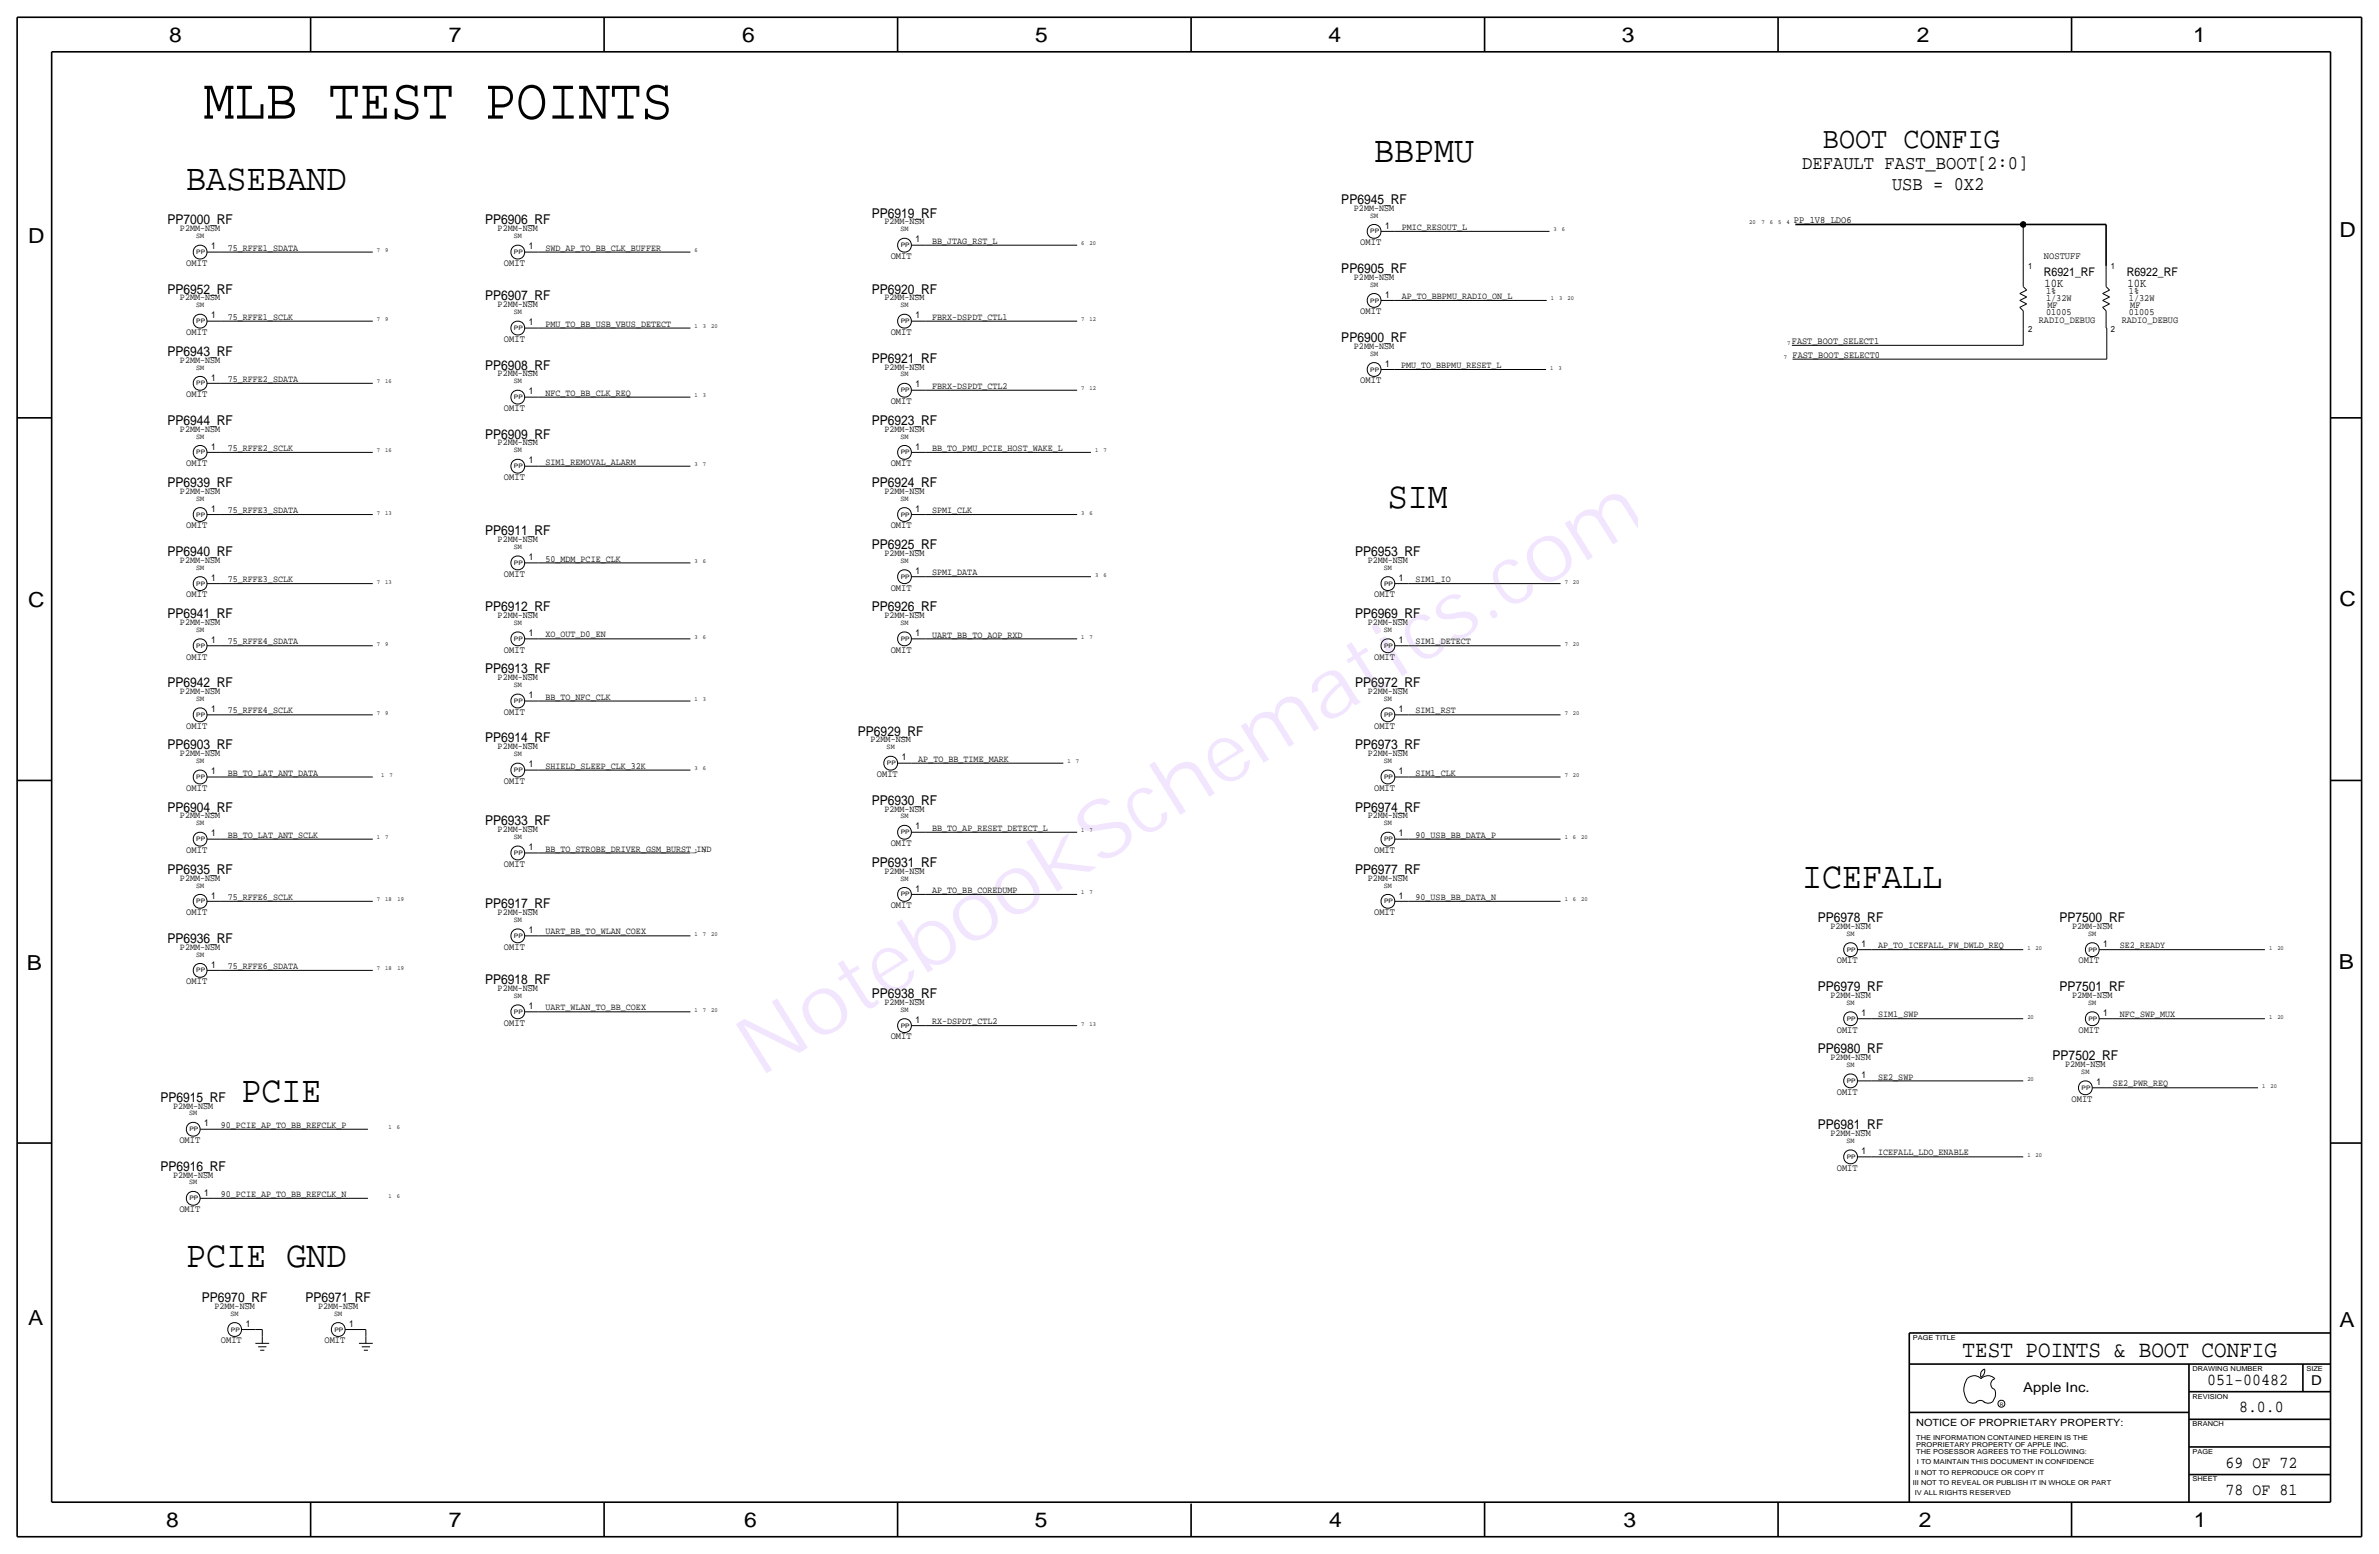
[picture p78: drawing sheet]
<svg xmlns="http://www.w3.org/2000/svg" width="875mm" height="572mm" viewBox="0 0 875 572" stroke-linecap="round" stroke-linejoin="round" font-family="sans-serif">
<defs><g id="words">
<text font-size="30.2" fill="#9f40ff" x="279.3" y="396.5" transform="rotate(-32 279.3 396.5)">NotebookSchematics.com</text>
<text font-size="21.5" x="74.8" y="43.6">MLB TEST POINTS</text>
<g font-size="13.8">
<text x="505.4" y="59.7">BBPMU</text>
<text x="68.5" y="69.9">BASEBAND</text>
<text x="510.5" y="186.7">SIM</text>
<text x="662.9" y="326.4">ICEFALL</text>
<text x="88.8" y="405.4">PCIE</text>
<text x="68.5" y="466.1">PCIE GND</text>
</g>
<text font-size="11.1" x="670.5" y="54.6">BOOT CONFIG</text>
<text font-size="8.6" x="721.9" y="499.1">TEST POINTS &amp; BOOT CONFIG</text>
<g font-size="7.6">
<text x="62.2" y="15.5">8</text>
<text x="165" y="15.5">7</text>
<text x="273" y="15.5">6</text>
<text x="380.7" y="15.5">5</text>
<text x="488.6" y="15.5">4</text>
<text x="596.6" y="15.5">3</text>
<text x="705.1" y="15.5">2</text>
<text x="806.7" y="15.5">1</text>
<text x="10.4" y="89.4">D</text>
<text x="860.5" y="87.1">D</text>
<text x="10.4" y="223.3">C</text>
<text x="860.5" y="222.8">C</text>
<text x="9.8" y="356.6">B</text>
<text x="860.3" y="356.4">B</text>
<text x="10.4" y="487.4">A</text>
<text x="860.5" y="488.2">A</text>
<text x="61.2" y="561.6">8</text>
<text x="165" y="561.6">7</text>
<text x="273.8" y="561.6">6</text>
<text x="380.7" y="561.6">5</text>
<text x="488.9" y="561.6">4</text>
<text x="597.1" y="561.6">3</text>
<text x="705.8" y="561.6">2</text>
<text x="806.9" y="561.6">1</text>
</g>
<g font-size="7.1">
<text x="662.9" y="62.2">DEFAULT FAST_BOOT[2:0]</text>
<text x="695.9" y="69.9">USB = 0X2</text>
</g>
<g font-size="6.2">
<text x="811.9" y="509.3">051-00482</text>
<text x="823.6" y="519.4">8.0.0</text>
<text x="818.6" y="539.7">69 OF 72</text>
<text x="818.6" y="549.9">78 OF 81</text>
</g>
<g font-size="5">
<text x="493.4" y="74.9">PP6945_RF</text>
<text x="61.6" y="82.5">PP7000_RF</text>
<text x="178.4" y="82.5">PP6906_RF</text>
<text x="320.6" y="80">PP6919_RF</text>
<text x="493.4" y="100.3">PP6905_RF</text>
<text x="61.6" y="108">PP6952_RF</text>
<text x="320.6" y="108">PP6920_RF</text>
<text x="178.4" y="110.5">PP6907_RF</text>
<text x="493.4" y="125.7">PP6900_RF</text>
<text x="61.6" y="130.8">PP6943_RF</text>
<text x="178.4" y="135.9">PP6908_RF</text>
<text x="320.6" y="133.3">PP6921_RF</text>
<text x="61.6" y="156.2">PP6944_RF</text>
<text x="178.4" y="161.3">PP6909_RF</text>
<text x="320.6" y="156.2">PP6923_RF</text>
<text x="61.6" y="179.1">PP6939_RF</text>
<text x="320.6" y="179.1">PP6924_RF</text>
<text x="178.4" y="196.8">PP6911_RF</text>
<text x="320.6" y="201.9">PP6925_RF</text>
<text x="61.6" y="204.5">PP6940_RF</text>
<text x="498.4" y="204.5">PP6953_RF</text>
<text x="61.6" y="227.3">PP6941_RF</text>
<text x="178.4" y="224.8">PP6912_RF</text>
<text x="320.6" y="224.8">PP6926_RF</text>
<text x="498.4" y="227.3">PP6969_RF</text>
<text x="178.4" y="247.7">PP6913_RF</text>
<text x="61.6" y="252.7">PP6942_RF</text>
<text x="498.4" y="252.7">PP6972_RF</text>
<text x="61.6" y="275.6">PP6903_RF</text>
<text x="178.4" y="273">PP6914_RF</text>
<text x="315.6" y="270.5">PP6929_RF</text>
<text x="498.4" y="275.6">PP6973_RF</text>
<text x="61.6" y="298.4">PP6904_RF</text>
<text x="320.6" y="295.9">PP6930_RF</text>
<text x="498.4" y="298.4">PP6974_RF</text>
<text x="178.4" y="303.5">PP6933_RF</text>
<text x="61.6" y="321.3">PP6935_RF</text>
<text x="320.6" y="318.8">PP6931_RF</text>
<text x="498.4" y="321.3">PP6977_RF</text>
<text x="178.4" y="334">PP6917_RF</text>
<text x="668.6" y="339.1">PP6978_RF</text>
<text x="757.5" y="339.1">PP7500_RF</text>
<text x="61.6" y="346.7">PP6936_RF</text>
<text x="178.4" y="361.9">PP6918_RF</text>
<text x="668.6" y="364.5">PP6979_RF</text>
<text x="757.5" y="364.5">PP7501_RF</text>
<text x="320.6" y="367">PP6938_RF</text>
<text x="668.6" y="387.4">PP6980_RF</text>
<text x="755" y="389.9">PP7502_RF</text>
<text x="59" y="405.1">PP6915_RF</text>
<text x="668.6" y="415.3">PP6981_RF</text>
<text x="59" y="430.5">PP6916_RF</text>
<text x="74.3" y="478.8">PP6970_RF</text>
<text x="112.4" y="478.8">PP6971_RF</text>
<text x="850.1" y="509.3">D</text>
<text x="744.2" y="511.8">Apple Inc.</text>
</g>
<g font-size="4.4">
<text x="751.8" y="101.6">R6921_RF</text>
<text x="782.3" y="101.6">R6922_RF</text>
<text x="752" y="105.4">10K</text>
<text x="782.5" y="105.4">10K</text>
</g>
<text font-size="3.7" x="704.8" y="524.5">NOTICE OF PROPRIETARY PROPERTY:</text>
<g font-size="3.6">
<text x="659.8" y="82">PP_1V8_LDO6</text>
<text x="327.6" y="95.3">OMIT</text>
<text x="500.3" y="90.2">OMIT</text>
<text x="751.8" y="95.3">NOSTUFF</text>
<text x="68.5" y="97.8">OMIT</text>
<text x="185.4" y="97.8">OMIT</text>
<text x="500.3" y="115.6">OMIT</text>
<text x="68.5" y="123.2">OMIT</text>
<text x="185.4" y="125.7">OMIT</text>
<text x="327.6" y="123.2">OMIT</text>
<text x="500.3" y="141">OMIT</text>
<text x="68.5" y="146">OMIT</text>
<text x="327.6" y="148.6">OMIT</text>
<text x="185.4" y="151.1">OMIT</text>
<text x="68.5" y="171.4">OMIT</text>
<text x="327.6" y="171.4">OMIT</text>
<text x="185.4" y="176.5">OMIT</text>
<text x="68.5" y="194.3">OMIT</text>
<text x="327.6" y="194.3">OMIT</text>
<text x="185.4" y="212.1">OMIT</text>
<text x="68.5" y="219.7">OMIT</text>
<text x="327.6" y="217.2">OMIT</text>
<text x="505.4" y="219.7">OMIT</text>
<text x="68.5" y="242.6">OMIT</text>
<text x="185.4" y="240">OMIT</text>
<text x="327.6" y="240">OMIT</text>
<text x="505.4" y="242.6">OMIT</text>
<text x="185.4" y="262.9">OMIT</text>
<text x="68.5" y="268">OMIT</text>
<text x="505.4" y="268">OMIT</text>
<text x="322.5" y="285.8">OMIT</text>
<text x="68.5" y="290.8">OMIT</text>
<text x="185.4" y="288.3">OMIT</text>
<text x="505.4" y="290.8">OMIT</text>
<text x="327.6" y="311.1">OMIT</text>
<text x="68.5" y="313.7">OMIT</text>
<text x="505.4" y="313.7">OMIT</text>
<text x="185.4" y="318.8">OMIT</text>
<text x="327.6" y="334">OMIT</text>
<text x="68.5" y="336.6">OMIT</text>
<text x="505.4" y="336.6">OMIT</text>
<text x="185.4" y="349.2">OMIT</text>
<text x="675.6" y="354.3">OMIT</text>
<text x="764.5" y="354.3">OMIT</text>
<text x="68.5" y="361.9">OMIT</text>
<text x="185.4" y="377.2">OMIT</text>
<text x="327.6" y="382.3">OMIT</text>
<text x="675.6" y="379.7">OMIT</text>
<text x="764.5" y="379.7">OMIT</text>
<text x="675.6" y="402.6">OMIT</text>
<text x="762" y="405.1">OMIT</text>
<text x="66" y="420.4">OMIT</text>
<text x="675.6" y="430.5">OMIT</text>
<text x="66" y="445.8">OMIT</text>
<text x="81.2" y="494">OMIT</text>
<text x="119.3" y="494">OMIT</text>
</g>
<g font-size="3.5">
<text x="498" y="77.5">P2MM-NSM</text>
<text x="325.3" y="82.6">P2MM-NSM</text>
<text x="66.2" y="85.1">P2MM-NSM</text>
<text x="183" y="85.1">P2MM-NSM</text>
<text x="336.8" y="89.2">1</text>
<text x="342.8" y="89.7">BB_JTAG_RST_L</text>
<text x="509.5" y="84.1">1</text>
<text x="515.6" y="84.6">PMIC_RESOUT_L</text>
<text x="77.7" y="91.7">1</text>
<text x="83.8" y="92.2">75_RFFE1_SDATA</text>
<text x="194.5" y="91.7">1</text>
<text x="200.6" y="92.2">SWD_AP_TO_BB_CLK_BUFFER</text>
<text x="498" y="102.9">P2MM-NSM</text>
<text x="752.6" y="108">1%</text>
<text x="783" y="108">1%</text>
<text x="66.2" y="110.5">P2MM-NSM</text>
<text x="183" y="113">P2MM-NSM</text>
<text x="325.3" y="110.5">P2MM-NSM</text>
<text x="509.5" y="109.5">1</text>
<text x="515.6" y="110">AP_TO_BBPMU_RADIO_ON_L</text>
<text x="752.6" y="110.7">1/32W</text>
<text x="753.1" y="113.3">MF</text>
<text x="783" y="110.7">1/32W</text>
<text x="783.5" y="113.3">MF</text>
<text x="77.7" y="117.1">1</text>
<text x="83.8" y="117.6">75_RFFE1_SCLK</text>
<text x="194.5" y="119.6">1</text>
<text x="336.8" y="117.1">1</text>
<text x="342.8" y="117.6">FBRX-DSPDT_CTL1</text>
<text x="749.9" y="118.9">RADIO_DEBUG</text>
<text x="752.6" y="115.8">01005</text>
<text x="780.4" y="118.9">RADIO_DEBUG</text>
<text x="783" y="115.8">01005</text>
<text x="200.6" y="120.1">PMU_TO_BB_USB_VBUS_DETECT</text>
<text x="498" y="128.3">P2MM-NSM</text>
<text x="659.1" y="126.5">FAST_BOOT_SELECT1</text>
<text x="659.3" y="131.6">FAST_BOOT_SELECT0</text>
<text x="66.2" y="133.4">P2MM-NSM</text>
<text x="325.3" y="135.9">P2MM-NSM</text>
<text x="509.5" y="134.9">1</text>
<text x="515.3" y="135.4">PMU_TO_BBPMU_RESET_L</text>
<text x="77.7" y="140">1</text>
<text x="83.8" y="140.5">75_RFFE2_SDATA</text>
<text x="183" y="138.4">P2MM-NSM</text>
<text x="336.8" y="142.5">1</text>
<text x="342.8" y="143">FBRX-DSPDT_CTL2</text>
<text x="194.5" y="145">1</text>
<text x="200.6" y="145.5">NFC_TO_BB_CLK_REQ</text>
<text x="66.2" y="158.8">P2MM-NSM</text>
<text x="325.3" y="158.8">P2MM-NSM</text>
<text x="77.7" y="165.4">1</text>
<text x="83.8" y="165.9">75_RFFE2_SCLK</text>
<text x="183" y="163.8">P2MM-NSM</text>
<text x="336.8" y="165.4">1</text>
<text x="342.8" y="165.9">BB_TO_PMU_PCIE_HOST_WAKE_L</text>
<text x="194.5" y="170.4">1</text>
<text x="200.6" y="170.9">SIM1_REMOVAL_ALARM</text>
<text x="66.2" y="181.6">P2MM-NSM</text>
<text x="325.3" y="181.6">P2MM-NSM</text>
<text x="77.7" y="188.2">1</text>
<text x="83.8" y="188.7">75_RFFE3_SDATA</text>
<text x="336.8" y="188.2">1</text>
<text x="342.8" y="188.7">SPMI_CLK</text>
<text x="183" y="199.4">P2MM-NSM</text>
<text x="66.2" y="207">P2MM-NSM</text>
<text x="194.5" y="206">1</text>
<text x="200.6" y="206.5">50_MDM_PCIE_CLK</text>
<text x="325.3" y="204.5">P2MM-NSM</text>
<text x="503.1" y="207">P2MM-NSM</text>
<text x="77.7" y="213.6">1</text>
<text x="83.8" y="214.1">75_RFFE3_SCLK</text>
<text x="336.8" y="211.1">1</text>
<text x="342.8" y="211.6">SPMI_DATA</text>
<text x="514.6" y="213.6">1</text>
<text x="520.6" y="214.1">SIM1_IO</text>
<text x="183" y="227.3">P2MM-NSM</text>
<text x="325.3" y="227.3">P2MM-NSM</text>
<text x="66.2" y="229.9">P2MM-NSM</text>
<text x="194.5" y="233.9">1</text>
<text x="336.8" y="233.9">1</text>
<text x="503.1" y="229.9">P2MM-NSM</text>
<text x="77.7" y="236.5">1</text>
<text x="83.8" y="237">75_RFFE4_SDATA</text>
<text x="200.6" y="234.4">XO_OUT_D0_EN</text>
<text x="342.8" y="234.4">UART_BB_TO_AOP_RXD</text>
<text x="514.6" y="236.5">1</text>
<text x="520.6" y="237">SIM1_DETECT</text>
<text x="183" y="250.2">P2MM-NSM</text>
<text x="66.2" y="255.3">P2MM-NSM</text>
<text x="194.5" y="256.8">1</text>
<text x="200.6" y="257.3">BB_TO_NFC_CLK</text>
<text x="503.1" y="255.3">P2MM-NSM</text>
<text x="77.7" y="261.9">1</text>
<text x="83.8" y="262.4">75_RFFE4_SCLK</text>
<text x="514.6" y="261.9">1</text>
<text x="520.6" y="262.4">SIM1_RST</text>
<text x="183" y="275.6">P2MM-NSM</text>
<text x="320.2" y="273.1">P2MM-NSM</text>
<text x="66.2" y="278.1">P2MM-NSM</text>
<text x="331.7" y="279.7">1</text>
<text x="337.8" y="280.2">AP_TO_BB_TIME_MARK</text>
<text x="503.1" y="278.1">P2MM-NSM</text>
<text x="77.7" y="284.7">1</text>
<text x="83.8" y="285.2">BB_TO_LAT_ANT_DATA</text>
<text x="194.5" y="282.2">1</text>
<text x="200.6" y="282.7">SHIELD_SLEEP_CLK_32K</text>
<text x="514.6" y="284.7">1</text>
<text x="520.6" y="285.2">SIM1_CLK</text>
<text x="325.3" y="298.4">P2MM-NSM</text>
<text x="66.2" y="301">P2MM-NSM</text>
<text x="336.8" y="305.1">1</text>
<text x="342.8" y="305.6">BB_TO_AP_RESET_DETECT_L</text>
<text x="503.1" y="301">P2MM-NSM</text>
<text x="77.7" y="307.6">1</text>
<text x="83.8" y="308.1">BB_TO_LAT_ANT_SCLK</text>
<text x="183" y="306.1">P2MM-NSM</text>
<text x="514.6" y="307.6">1</text>
<text x="520.6" y="308.1">90_USB_BB_DATA_P</text>
<text x="194.5" y="312.7">1</text>
<text x="200.6" y="313.2">BB_TO_STROBE_DRIVER_GSM_BURST_IND</text>
<text x="66.2" y="323.9">P2MM-NSM</text>
<text x="325.3" y="321.3">P2MM-NSM</text>
<text x="503.1" y="323.8">P2MM-NSM</text>
<text x="336.8" y="327.9">1</text>
<text x="342.8" y="328.4">AP_TO_BB_COREDUMP</text>
<text x="77.7" y="330.5">1</text>
<text x="83.8" y="331">75_RFFE6_SCLK</text>
<text x="514.6" y="330.5">1</text>
<text x="520.6" y="331">90_USB_BB_DATA_N</text>
<text x="183" y="336.6">P2MM-NSM</text>
<text x="673.3" y="341.6">P2MM-NSM</text>
<text x="762.2" y="341.6">P2MM-NSM</text>
<text x="194.5" y="343.2">1</text>
<text x="200.6" y="343.7">UART_BB_TO_WLAN_COEX</text>
<text x="66.2" y="349.2">P2MM-NSM</text>
<text x="684.7" y="348.2">1</text>
<text x="690.8" y="348.7">AP_TO_ICEFALL_FW_DWLD_REQ</text>
<text x="773.6" y="348.2">1</text>
<text x="779.7" y="348.7">SE2_READY</text>
<text x="77.7" y="355.9">1</text>
<text x="83.8" y="356.4">75_RFFE6_SDATA</text>
<text x="183" y="364.5">P2MM-NSM</text>
<text x="194.5" y="371.1">1</text>
<text x="200.6" y="371.6">UART_WLAN_TO_BB_COEX</text>
<text x="325.3" y="369.6">P2MM-NSM</text>
<text x="673.3" y="367">P2MM-NSM</text>
<text x="762.2" y="367">P2MM-NSM</text>
<text x="336.8" y="376.2">1</text>
<text x="342.8" y="376.7">RX-DSPDT_CTL2</text>
<text x="684.7" y="373.6">1</text>
<text x="690.8" y="374.1">SIM1_SWP</text>
<text x="773.6" y="373.6">1</text>
<text x="779.7" y="374.1">NFC_SWP_MUX</text>
<text x="673.3" y="389.9">P2MM-NSM</text>
<text x="759.6" y="392.4">P2MM-NSM</text>
<text x="684.7" y="396.5">1</text>
<text x="690.8" y="397">SE2_SWP</text>
<text x="771.1" y="399">1</text>
<text x="777.2" y="399.5">SE2_PWR_REQ</text>
<text x="63.7" y="407.7">P2MM-NSM</text>
<text x="75.1" y="414.3">1</text>
<text x="81.2" y="414.8">90_PCIE_AP_TO_BB_REFCLK_P</text>
<text x="673.3" y="417.8">P2MM-NSM</text>
<text x="684.7" y="424.4">1</text>
<text x="690.8" y="424.9">ICEFALL_LDO_ENABLE</text>
<text x="63.7" y="433.1">P2MM-NSM</text>
<text x="75.1" y="439.7">1</text>
<text x="81.2" y="440.2">90_PCIE_AP_TO_BB_REFCLK_N</text>
<text x="78.9" y="481.3">P2MM-NSM</text>
<text x="117" y="481.3">P2MM-NSM</text>
<text x="90.4" y="487.9">1</text>
<text x="128.5" y="487.9">1</text>
</g>
<g font-size="3.2">
<text x="745.9" y="99.1">1</text>
<text x="776.4" y="99.1">1</text>
<text x="745.9" y="121.9">2</text>
<text x="776.4" y="121.9">2</text>
</g>
<g font-size="2.8">
<text x="503.9" y="80">SM</text>
<text x="72.1" y="87.6">SM</text>
<text x="189" y="87.6">SM</text>
<text x="331.2" y="85.1">SM</text>
<text x="503.9" y="105.4">SM</text>
<text x="72.1" y="113">SM</text>
<text x="331.2" y="113">SM</text>
<text x="189" y="115.6">SM</text>
<text x="503.9" y="130.8">SM</text>
<text x="72.1" y="135.9">SM</text>
<text x="189" y="141">SM</text>
<text x="331.2" y="138.4">SM</text>
<text x="72.1" y="161.3">SM</text>
<text x="331.2" y="161.3">SM</text>
<text x="189" y="166.4">SM</text>
<text x="72.1" y="184.1">SM</text>
<text x="331.2" y="184.1">SM</text>
<text x="189" y="201.9">SM</text>
<text x="72.1" y="209.5">SM</text>
<text x="331.2" y="207">SM</text>
<text x="509" y="209.5">SM</text>
<text x="72.1" y="232.4">SM</text>
<text x="189" y="229.9">SM</text>
<text x="331.2" y="229.9">SM</text>
<text x="509" y="232.4">SM</text>
<text x="72.1" y="257.8">SM</text>
<text x="189" y="252.7">SM</text>
<text x="509" y="257.8">SM</text>
<text x="326.1" y="275.6">SM</text>
<text x="72.1" y="280.7">SM</text>
<text x="189" y="278.1">SM</text>
<text x="509" y="280.7">SM</text>
<text x="72.1" y="303.5">SM</text>
<text x="331.2" y="301">SM</text>
<text x="509" y="303.5">SM</text>
<text x="189" y="308.6">SM</text>
<text x="331.2" y="323.8">SM</text>
<text x="72.1" y="326.4">SM</text>
<text x="509" y="326.4">SM</text>
<text x="189" y="339.1">SM</text>
<text x="679.2" y="344.2">SM</text>
<text x="768.1" y="344.2">SM</text>
<text x="72.1" y="351.8">SM</text>
<text x="189" y="367">SM</text>
<text x="679.2" y="369.6">SM</text>
<text x="768.1" y="369.6">SM</text>
<text x="331.2" y="372.1">SM</text>
<text x="679.2" y="392.4">SM</text>
<text x="765.5" y="395">SM</text>
<text x="69.6" y="410.2">SM</text>
<text x="679.2" y="420.4">SM</text>
<text x="69.6" y="435.6">SM</text>
<text x="84.8" y="483.9">SM</text>
<text x="122.9" y="483.9">SM</text>
</g>
<g font-size="2.5">
<text x="703.5" y="492.8">PAGE TITLE</text>
<text x="806.4" y="504.2">DRAWING NUMBER</text>
<text x="848.3" y="504.2">SIZE</text>
<text x="806.4" y="514.4">REVISION</text>
<text x="806.4" y="524.5">BRANCH</text>
<text x="704.8" y="532.1">PROPRIETARY PROPERTY OF APPLE INC.</text>
<text x="704.8" y="529.6">THE INFORMATION CONTAINED HEREIN IS THE</text>
<text x="704.8" y="534.7">THE POSESSOR AGREES TO THE FOLLOWING:</text>
<text x="705.1" y="538.5">I TO MAINTAIN THIS DOCUMENT IN CONFIDENCE</text>
<text x="806.4" y="534.7">PAGE</text>
<text x="704.3" y="542.3">II NOT TO REPRODUCE OR COPY IT</text>
<text x="806.4" y="544.8">SHEET</text>
<text x="703.5" y="546.1">III NOT TO REVEAL OR PUBLISH IT IN WHOLE OR PART</text>
<text x="704.3" y="549.9">IV ALL RIGHTS RESERVED</text>
</g>
<g font-size="2.3">
<text x="643.4" y="82.5">20</text>
<text x="648" y="82.5">7</text>
<text x="651" y="82.5">6</text>
<text x="654.1" y="82.5">5</text>
<text x="657.1" y="82.5">4</text>
<text x="504" y="85.9">PP</text>
<text x="571.5" y="85.1">3</text>
<text x="574.5" y="85.1">6</text>
<text x="72.2" y="93.5">PP</text>
<text x="138.6" y="92.7">7</text>
<text x="141.7" y="92.7">9</text>
<text x="189" y="93.5">PP</text>
<text x="255.5" y="92.7">6</text>
<text x="331.3" y="90.9">PP</text>
<text x="397.7" y="90.2">6</text>
<text x="400.8" y="90.2">20</text>
<text x="504" y="111.3">PP</text>
<text x="570.4" y="110.5">1</text>
<text x="573.5" y="110.5">3</text>
<text x="576.5" y="110.5">20</text>
<text x="72.2" y="118.9">PP</text>
<text x="138.6" y="118.1">7</text>
<text x="141.7" y="118.1">9</text>
<text x="331.3" y="118.9">PP</text>
<text x="397.7" y="118.1">7</text>
<text x="400.8" y="118.1">12</text>
<text x="189" y="121.4">PP</text>
<text x="255.5" y="120.7">1</text>
<text x="258.5" y="120.7">3</text>
<text x="261.6" y="120.7">20</text>
<text x="657.4" y="127">7</text>
<text x="504" y="136.7">PP</text>
<text x="570.2" y="135.9">1</text>
<text x="573.2" y="135.9">3</text>
<text x="656.1" y="132.1">7</text>
<text x="72.2" y="141.7">PP</text>
<text x="138.6" y="141">7</text>
<text x="141.7" y="141">16</text>
<text x="397.7" y="143.5">7</text>
<text x="400.8" y="143.5">12</text>
<text x="189" y="146.8">PP</text>
<text x="255.5" y="146.1">1</text>
<text x="258.5" y="146.1">3</text>
<text x="331.3" y="144.3">PP</text>
<text x="72.2" y="167.1">PP</text>
<text x="138.6" y="166.4">7</text>
<text x="141.7" y="166.4">16</text>
<text x="331.3" y="167.1">PP</text>
<text x="402.8" y="166.4">1</text>
<text x="405.8" y="166.4">7</text>
<text x="189" y="172.2">PP</text>
<text x="255.5" y="171.4">3</text>
<text x="258.5" y="171.4">7</text>
<text x="72.2" y="190">PP</text>
<text x="138.6" y="189.2">7</text>
<text x="141.7" y="189.2">13</text>
<text x="331.3" y="190">PP</text>
<text x="397.7" y="189.2">3</text>
<text x="400.8" y="189.2">6</text>
<text x="189" y="207.8">PP</text>
<text x="255.5" y="207">3</text>
<text x="258.5" y="207">6</text>
<text x="72.2" y="215.4">PP</text>
<text x="138.6" y="214.6">7</text>
<text x="141.7" y="214.6">13</text>
<text x="331.3" y="212.9">PP</text>
<text x="402.8" y="212.1">3</text>
<text x="405.8" y="212.1">6</text>
<text x="509.1" y="215.4">PP</text>
<text x="575.5" y="214.6">7</text>
<text x="578.6" y="214.6">20</text>
<text x="72.2" y="238.3">PP</text>
<text x="138.6" y="237.5">7</text>
<text x="141.7" y="237.5">9</text>
<text x="189" y="235.7">PP</text>
<text x="255.5" y="234.9">3</text>
<text x="258.5" y="234.9">6</text>
<text x="331.3" y="235.7">PP</text>
<text x="397.7" y="234.9">1</text>
<text x="400.8" y="234.9">7</text>
<text x="509.1" y="238.3">PP</text>
<text x="575.5" y="237.5">7</text>
<text x="578.6" y="237.5">20</text>
<text x="255.5" y="257.8">1</text>
<text x="258.5" y="257.8">3</text>
<text x="72.2" y="263.7">PP</text>
<text x="138.6" y="262.9">7</text>
<text x="141.7" y="262.9">9</text>
<text x="189" y="258.6">PP</text>
<text x="509.1" y="263.7">PP</text>
<text x="575.5" y="262.9">7</text>
<text x="578.6" y="262.9">20</text>
<text x="326.2" y="281.4">PP</text>
<text x="392.6" y="280.7">1</text>
<text x="395.7" y="280.7">7</text>
<text x="72.2" y="286.5">PP</text>
<text x="140.2" y="285.8">1</text>
<text x="143.2" y="285.8">7</text>
<text x="189" y="284">PP</text>
<text x="255.5" y="283.2">3</text>
<text x="258.5" y="283.2">6</text>
<text x="509.1" y="286.5">PP</text>
<text x="575.5" y="285.8">7</text>
<text x="578.6" y="285.8">20</text>
<text x="72.2" y="309.4">PP</text>
<text x="138.6" y="308.6">1</text>
<text x="141.7" y="308.6">7</text>
<text x="331.3" y="306.8">PP</text>
<text x="397.7" y="306.1">1</text>
<text x="400.8" y="306.1">7</text>
<text x="509.1" y="309.4">PP</text>
<text x="575.5" y="308.6">1</text>
<text x="578.6" y="308.6">6</text>
<text x="581.6" y="308.6">20</text>
<text x="189" y="314.5">PP</text>
<text x="255.5" y="313.7">1</text>
<text x="258.5" y="313.7">7</text>
<text x="331.3" y="329.7">PP</text>
<text x="397.7" y="328.9">1</text>
<text x="400.8" y="328.9">7</text>
<text x="72.2" y="332.2">PP</text>
<text x="138.6" y="331.5">7</text>
<text x="141.7" y="331.5">18</text>
<text x="146.3" y="331.5">19</text>
<text x="509.1" y="332.2">PP</text>
<text x="575.5" y="331.5">1</text>
<text x="578.6" y="331.5">6</text>
<text x="581.6" y="331.5">20</text>
<text x="189" y="344.9">PP</text>
<text x="255.5" y="344.2">1</text>
<text x="258.5" y="344.2">7</text>
<text x="261.6" y="344.2">20</text>
<text x="679.3" y="350">PP</text>
<text x="745.7" y="349.2">1</text>
<text x="748.7" y="349.2">20</text>
<text x="768.2" y="350">PP</text>
<text x="834.6" y="349.3">1</text>
<text x="837.6" y="349.3">20</text>
<text x="72.2" y="357.6">PP</text>
<text x="138.6" y="356.9">7</text>
<text x="141.7" y="356.9">18</text>
<text x="146.3" y="356.9">19</text>
<text x="189" y="372.9">PP</text>
<text x="255.5" y="372.1">1</text>
<text x="258.5" y="372.1">7</text>
<text x="261.6" y="372.1">20</text>
<text x="331.3" y="378">PP</text>
<text x="397.7" y="377.2">7</text>
<text x="400.8" y="377.2">13</text>
<text x="679.3" y="375.4">PP</text>
<text x="745.7" y="374.6">20</text>
<text x="768.2" y="375.4">PP</text>
<text x="834.6" y="374.7">1</text>
<text x="837.6" y="374.7">20</text>
<text x="679.3" y="398.3">PP</text>
<text x="745.7" y="397.5">20</text>
<text x="765.6" y="400.8">PP</text>
<text x="832.1" y="400.1">1</text>
<text x="835.1" y="400.1">20</text>
<text x="69.7" y="416.1">PP</text>
<text x="143" y="415.3">1</text>
<text x="146" y="415.3">6</text>
<text x="745.7" y="425.4">1</text>
<text x="748.7" y="425.4">20</text>
<text x="679.3" y="426.2">PP</text>
<text x="69.7" y="441.5">PP</text>
<text x="143" y="440.7">1</text>
<text x="146" y="440.7">6</text>
<text x="84.9" y="489.7">PP</text>
<text x="123" y="489.7">PP</text>
</g>
<text font-size="1.8" x="735.5" y="516.9">R</text>
</g></defs>
<g fill="none" stroke="#000" stroke-width=".37">
<path d="M76.1 92.7h5.1zM81.2 92.7h55.9zM193 92.7h5.1zM198.1 92.7h55.8zM335.2 90.2h5.1zM340.3 90.2h55.9zM508 85.1h5zM513 85.1h56.9zM744.2 82.5v15.3zM744.2 97.8v7.6zM774.7 97.8v7.6zM76.1 118.1h5.1z"/>
<path d="M81.2 118.1h55.9zM335.2 118.1h5.1zM340.3 118.1h55.9zM508 110.5h5zM513 110.5h55.9zM742.9 108l2.5-1.3zM742.9 113l2.5-1.2zM742.9 110.5l2.5-1.3zM742.9 113l1.3 1.3zM742.9 110.5l2.5 1.3zM742.9 108l2.5 1.2zM744.2 114.3v6.4z"/>
<path d="M744.2 105.4l1.2 1.3zM773.4 108l2.5-1.3zM773.4 113l2.5-1.2zM773.4 110.5l2.5-1.3zM773.4 113l1.3 1.3zM773.4 110.5l2.5 1.3zM773.4 108l2.5 1.2zM774.7 105.4l1.2 1.3zM774.7 114.3v6.4zM193 120.7h5.1zM198.1 120.7h55.8zM508 135.9h5z"/>
<path d="M513 135.9h55.7zM659.1 127h85.1zM659.3 132.1h115.6zM744.2 120.7v6.3zM774.7 120.7h.2zM774.9 120.7v11.4zM76.1 141h5.1zM81.2 141h55.9zM193 146.1h5.1zM198.1 146.1h55.8zM335.2 143.5h5.1zM340.3 143.5h55.9z"/>
<path d="M76.1 166.4h5.1zM81.2 166.4h55.9zM193 171.5h5.1zM198.1 171.5h55.8zM335.2 166.4h5.1zM340.3 166.4h61zM76.1 189.2h5.1zM81.2 189.2h55.9zM335.2 189.2h5.1zM340.3 189.2h55.9zM76.1 214.6h5.1zM81.2 214.6h55.9z"/>
<path d="M193 207h5.1zM198.1 207h55.8zM335.2 212.1h5.1zM340.3 212.1h61zM513 214.6h5.1zM518.1 214.6h55.9zM76.1 237.5h5.1zM81.2 237.5h55.9zM193 235h5.1zM198.1 235h55.8zM335.2 235h5.1zM340.3 235h55.9z"/>
<path d="M513 237.5h5.1zM518.1 237.5h55.9zM193 257.8h5.1zM198.1 257.8h55.8zM76.1 262.9h5.1zM81.2 262.9h55.9zM513 262.9h5.1zM518.1 262.9h55.9zM76.1 285.8h5.1zM81.2 285.8h55.9zM193 283.2h5.1zM198.1 283.2h55.8z"/>
<path d="M330.1 280.7h5.1zM335.2 280.7h55.9zM513 285.8h5.1zM518.1 285.8h55.9zM76.1 308.6h5.1zM81.2 308.6h55.9zM193 313.7h5.1zM198.1 313.7h55.8zM335.2 306.1h5.1zM340.3 306.1h55.9zM513 308.6h5.1zM518.1 308.6h55.9z"/>
<path d="M76.1 331.5h5.1zM81.2 331.5h55.9zM335.2 328.9h5.1zM340.3 328.9h55.9zM513 331.5h5.1zM518.1 331.5h55.9zM76.1 356.9h5.1zM81.2 356.9h55.9zM193 344.2h5.1zM198.1 344.2h55.8zM683.2 349.2h5.1zM688.3 349.2h55.9z"/>
<path d="M772.1 349.2h5.1zM777.2 349.2h55.9zM193 372.1h5.1zM198.1 372.1h55.8zM335.2 377.2h5.1zM340.3 377.2h55.9zM683.2 374.6h5.1zM688.3 374.6h55.9zM772.1 374.6h5.1zM777.2 374.6h55.9zM683.2 397.5h5.1zM688.3 397.5h55.9z"/>
<path d="M73.6 415.3h5.1zM78.7 415.3h56.6zM769.6 400.1h5.1zM774.7 400.1h55.8zM683.2 425.5h5.1zM688.3 425.5h55.9zM73.6 440.7h5.1zM78.7 440.7h56.6zM88.8 488.9h5.1zM93.9 494h5.1zM93.9 488.9h2.6zM94.9 495.3h3.1z"/>
<path d="M95.7 496.6h1.5zM96.5 491.5v2.5zM96.5 488.9v2.6zM126.9 488.9h5.1zM132 494h5.1zM132 488.9h2.6zM133 495.3h3.1zM133.8 496.6h1.5zM134.6 491.5v2.5zM134.6 488.9v2.6zM724.1 515.6l.5 .2a2.67 2.67 0 0 0 2.5-.2M726.8 515.7a2.09 2.09 0 0 1 3.1 0"/>
<path d="M728.6 506.5a2.69 2.69 0 0 0 1.3-3 2.26 2.26 0 0 0-1.3 3M729.7 515.6l.4 .2a2.67 2.67 0 0 0 2.6-.2M733.7 511.1a4.5 4.5 0 0 1-1 4.6M733.8 511a2.08 2.08 0 0 1-1.6-2 2.08 2.08 0 0 1 1.6-2 3.4 3.4 0 0 0-5.1 0 3.6 3.6 0 0 0-3.9-.8 3.6 3.6 0 0 0-2.3 3.3 7.1 7.1 0 0 0 1.6 6.2"/>
<circle cx="73.6" cy="92.7" r="2.56"/>
<circle cx="190.4" cy="92.7" r="2.56"/>
<circle cx="332.7" cy="90.2" r="2.56"/>
<circle cx="505.4" cy="85.1" r="2.56"/>
<circle cx="73.6" cy="118.1" r="2.56"/>
<circle cx="332.7" cy="118.1" r="2.56"/>
<circle cx="505.4" cy="110.5" r="2.56"/>
<circle cx="190.4" cy="120.7" r="2.56"/>
<circle cx="505.4" cy="135.9" r="2.56"/>
<circle cx="73.6" cy="141" r="2.56"/>
<circle cx="190.4" cy="146.1" r="2.56"/>
<circle cx="332.7" cy="143.5" r="2.56"/>
<circle cx="73.6" cy="166.4" r="2.56"/>
<circle cx="190.4" cy="171.5" r="2.56"/>
<circle cx="332.7" cy="166.4" r="2.56"/>
<circle cx="73.6" cy="189.3" r="2.56"/>
<circle cx="332.7" cy="189.3" r="2.56"/>
<circle cx="73.6" cy="214.7" r="2.56"/>
<circle cx="190.4" cy="207" r="2.56"/>
<circle cx="332.7" cy="212.1" r="2.56"/>
<circle cx="510.5" cy="214.7" r="2.56"/>
<circle cx="73.6" cy="237.5" r="2.56"/>
<circle cx="190.4" cy="235" r="2.56"/>
<circle cx="332.7" cy="235" r="2.56"/>
<circle cx="510.5" cy="237.5" r="2.56"/>
<circle cx="190.4" cy="257.8" r="2.56"/>
<circle cx="73.6" cy="262.9" r="2.56"/>
<circle cx="510.5" cy="262.9" r="2.56"/>
<circle cx="73.6" cy="285.8" r="2.56"/>
<circle cx="190.4" cy="283.2" r="2.56"/>
<circle cx="327.6" cy="280.7" r="2.56"/>
<circle cx="510.5" cy="285.8" r="2.56"/>
<circle cx="73.6" cy="308.6" r="2.56"/>
<circle cx="190.4" cy="313.7" r="2.56"/>
<circle cx="332.7" cy="306.1" r="2.56"/>
<circle cx="510.5" cy="308.6" r="2.56"/>
<circle cx="73.6" cy="331.5" r="2.56"/>
<circle cx="332.7" cy="329" r="2.56"/>
<circle cx="510.5" cy="331.5" r="2.56"/>
<circle cx="73.6" cy="356.9" r="2.56"/>
<circle cx="190.4" cy="344.2" r="2.56"/>
<circle cx="680.7" cy="349.3" r="2.56"/>
<circle cx="769.6" cy="349.3" r="2.56"/>
<circle cx="190.4" cy="372.1" r="2.56"/>
<circle cx="332.7" cy="377.2" r="2.56"/>
<circle cx="680.7" cy="374.7" r="2.56"/>
<circle cx="769.6" cy="374.7" r="2.56"/>
<circle cx="680.7" cy="397.5" r="2.56"/>
<circle cx="71.1" cy="415.3" r="2.56"/>
<circle cx="767" cy="400.1" r="2.56"/>
<circle cx="680.7" cy="425.5" r="2.56"/>
<circle cx="71.1" cy="440.7" r="2.56"/>
<circle cx="86.3" cy="489" r="2.56"/>
<circle cx="124.4" cy="489" r="2.56"/>
<circle cx="736.1" cy="516.2" r="1.28"/>
</g>
<g fill="none" stroke="#000" stroke-width=".6" stroke-linecap="butt">
<path d="M6.3 6.4v558.7zM6.3 6.4h862.3zM19 19.1v533.4zM19 19.1h838.2zM114.2 6.4v12.7zM222.2 6.4v12.7zM330.1 6.4v12.7zM438.1 6.4v12.7zM546.1 6.4v12.7zM654 6.4v12.7zM762 6.4v12.7zM857.2 19.1v533.4z"/>
<path d="M868.6 6.4v558.7zM660.4 82.6h83.8zM744.2 82.6h30.5zM774.7 82.6v15.2zM6.3 153.7h12.7zM857.2 153.7h11.4zM6.3 287h12.7zM857.2 287h11.4zM6.3 420.4h12.7zM857.2 420.4h11.4zM702.3 490.2v62.3zM702.3 490.2h154.9z"/>
<path d="M702.3 519.4h102.8zM702.3 501.6h154.9zM805.1 501.6v50.8zM805.1 511.8h52.1zM847 501.6v10.2zM805.1 522h52.1zM805.1 532.1h52.1zM19 552.5h838.2zM114.2 552.4v12.7zM222.2 552.5v12.7zM330.1 552.5v12.7zM438.1 553v12.1z"/>
<path d="M546.1 552.5v12.7zM654 552.5v12.7zM762 552.5v12.7zM805.1 542.3h52.1zM6.3 565.1h862.3z"/>
</g>
<circle cx="744.2" cy="82.5" r="1.02" fill="#000" stroke="#000" stroke-width=".37"/>
<use href="#words"/>
</svg>
